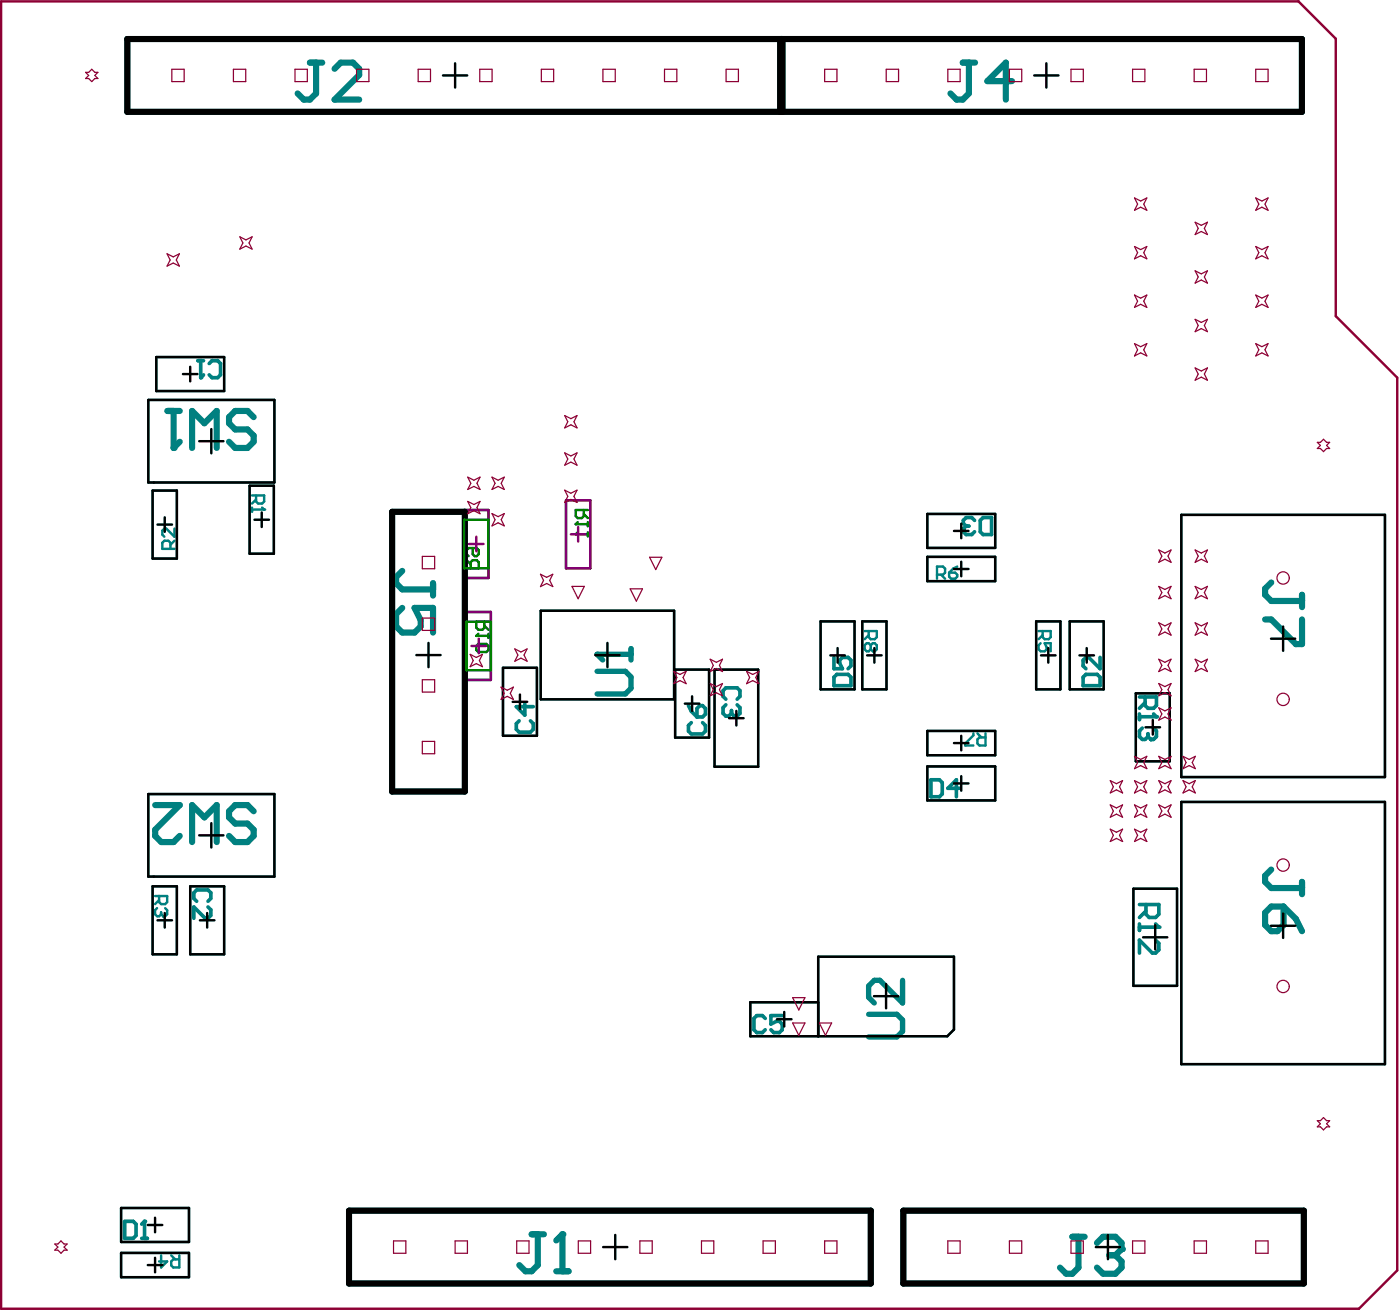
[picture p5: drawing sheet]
<svg xmlns="http://www.w3.org/2000/svg" width="192mm" height="180mm" viewBox="0 0 192 180" stroke-linecap="round" stroke-linejoin="round" font-family="sans-serif">
<path d="M63.7 70h3.4v9.3h-3.4zM77.7 68.7h3.4v9.3h-3.4zM79.1 71.9h1.6M80.2 70v.8l-.3 .3h-.6l-.2-.3v-.8h1.6M80.2 70.5l.5 .6M80.7 71.7v.5M64.1 84h3.3v9.3h-3.3z" fill="none" stroke="#008000" stroke-width=".33"/>
<circle cx="79.1" cy="71.9" r=".17" fill="#008000"/>
<path d="M79.1 73.3h1.6M79.3 71.7l-.2 .2M80.7 73v.6" fill="none" stroke="#008000" stroke-width=".33"/>
<circle cx="79.1" cy="73.3" r=".17" fill="#008000"/>
<path d="M64.1 78h1.6v-.8l-.2-.3h-.6l-.3 .3v.8M64.1 76.9l.5 .5M64.9 75.2v.8l.3 .3h.3l.2-.3v-.5l-.2-.3h-1.1l-.3 .3v.5l.3 .3M79.3 73l-.2 .3M65.4 87.3h1.7M66.5 85.3v.9l-.3 .2h-.5l-.3-.2v-.9h1.7M66.5 85.9l.6 .5M67.1 87v.5" fill="none" stroke="#008000" stroke-width=".33"/>
<circle cx="65.4" cy="87.3" r=".17" fill="#008000"/>
<path d="M65.7 87l-.3 .3M65.7 88.4h1.1l.3 .2v.6l-.3 .3h-1.1l-.3-.3v-.6z" fill="none" stroke="#008000" stroke-width=".33"/>
<path d="M17.5 5.4h161.3v10h-161.3zM107.1 5.4v10M107.5 5.4v10M53.9 70.2h9.9v38.4h-9.9zM47.9 166.1h71.7v10h-71.7zM124.1 166.1h55v10h-55z" fill="none" stroke="#008080" stroke-width=".83"/>
<g fill="none" stroke="#008080" stroke-width=".33">
<path d="M20.4 54.9h17.3v11.3h-17.3zM21.5 49h9.3v4.7h-9.3zM21 67.3h3.3v9.4h-3.3zM34.3 66.7h3.3v9.3h-3.3zM127.3 70.5h9.4v4.7h-9.4zM127.3 76.4h9.4v3.4h-9.4zM162.2 70.7h28v35.9h-28zM69.1 91.6h4.6v9.4h-4.6zM74.3 83.8h18.3v12.2h-18.3zM92.7 91.9h4.7v9.3h-4.7zM98.1 91.9h6v13.3h-6zM112.7 85.3h4.7v9.3h-4.7z"/>
<path d="M118.4 85.3h3.3v9.3h-3.3zM142.3 85.3h3.3v9.3h-3.3zM146.9 85.3h4.7v9.3h-4.7zM156 95.1h4.6v9.4h-4.6zM20.4 109h17.3v11.3h-17.3zM127.3 100.3h9.4v3.3h-9.4zM127.3 105.2h9.4v4.6h-9.4zM162.2 110.1h28v35.9h-28zM21 121.6h3.3v9.4h-3.3zM26.1 121.6h4.7v9.4h-4.7zM112.4 137.5h-9.4v4.7h27.1l.9-.9v-10h-18.6v10.9M155.7 122h5.9v13.3h-5.9z"/>
<path d="M16.6 165.8h9.4v4.6h-9.4zM16.6 171.9h9.4v3.4h-9.4z"/>
</g>
<g fill="none" stroke="#008080" stroke-width=".85">
<path d="M42.6 8.6h1.7M43.4 8.6v4.2l-.8 .9h-.9l-.8-.9M45.9 9.4l.9-.8h1.7l.8 .8v.9l-3.4 3.4h3.4M132.2 8.6h1.7M133.1 8.6v4.2l-.9 .9h-.8l-.9-.9M139 11.1h-3.4l2.5-2.5v5.1M23 56.4h1.7M23.8 56.4v5.1M34.8 57.2l-.8-.8h-1.7l-.8 .8v.9l.8 .8h1.7l.8 .9v.8l-.8 .9h-1.7l-.8-.9M26.4 61.5v-5.1l1.7 1.7 1.7-1.7v5.1M55.2 78.3l-.8 .9v.8l.8 .9h4.3M55.2 83.4l-.8 .9v1.7l.8 .8h1.7l.9-.8v-.9l-.9-1.7h2.6v3.4"/>
<path d="M59.5 80v1.7M21.3 110.5h3.4l-3.4 3.4v.8l.9 .9h1.6l.9-.9M26.4 115.6v-5.1l1.7 1.7 1.7-1.7v5.1M34.8 111.3l-.8-.8h-1.7l-.8 .8v.9l.8 .8h1.7l.8 .9v.8l-.8 .9h-1.7l-.8-.9"/>
</g>
<path d="M119.3 139.2h3.9l.8 .8v1.5l-.8 .8h-3.9M124 134.5v3.1l-3.2-3.1h-.7l-.8 .8v1.6l.8 .7" fill="none" stroke="#008080" stroke-width=".73"/>
<path d="M71.3 98.9l-.4 .4v.8l.4 .4h1.5l.4-.4v-.8l-.4-.4M72.1 96.6v1.5l-1.2-1.1h2.3" fill="none" stroke="#008080" stroke-width=".5"/>
<circle cx="23.8" cy="61.5" r=".42" fill="#008080"/>
<path d="M24.7 60.6l-.9 .9" fill="none" stroke="#008080" stroke-width=".85"/>
<path d="M156.5 95.6h2.3v1.2l-.4 .4h-.8l-.3-.4v-1.2M156.5 98v.8M156.5 98.4h2.3M157.3 96.4l-.8 .8" fill="none" stroke="#008080" stroke-width=".5"/>
<circle cx="158.8" cy="98.4" r=".25" fill="#008080"/>
<path d="M158.4 98l.4 .4M158.4 99.9l.4 .4v.8l-.4 .4h-.4" fill="none" stroke="#008080" stroke-width=".5"/>
<circle cx="158" cy="101.5" r=".25" fill="#008080"/>
<path d="M132.3 72.6v.4l.4 .4h.8l.3-.4M135 71h1.2v2.4h-1.2l-.4-.4v-1.6zM149.1 92.6h1.6l.4 .3v1.2h-2.4v-1.2zM151.1 90.2v1.6l-1.6-1.6h-.4l-.4 .4v.8l.4 .4M156.9 99.9l-.4 .4v.8l.4 .4h.4l.3-.4M157.6 101.1l.4 .4M157.6 100.7v.4" fill="none" stroke="#008080" stroke-width=".5"/>
<path d="M174.6 79.9l-.9 .9v.8l.9 .9h4.2M173.7 85h.9l3.4 3.4h.8v-3.4M178.8 81.6v1.7M174.6 119.3l-.9 .9v.8l.9 .9h4.2M174.6 124.4h1.7v2.5l-.9 .9h-.8l-.9-.9v-1.6zM176.3 124.4l1.7 1.7 .8 1.7M178.8 121v1.7" fill="none" stroke="#008080" stroke-width=".85"/>
<path d="M23.4 75.3v-.8l-.3-.3h-.5l-.3 .3v.8h1.7M24 72.5v1.2l-1.2-1.2h-.2l-.3 .3v.6l.3 .3M24 74.2l-.6 .6M128.7 78.9h.8l.3-.3v-.6l-.3-.2h-.8v1.6M129.2 78.9l.6 .5M130.3 78.6h.9l.3 .3v.2l-.3 .3h-.6l-.3-.3zM131.5 77.8l-.6 .2-.6 .6M142.6 86.6h1.7v.8l-.3 .3h-.5l-.3-.3v-.8M142.9 88.3l-.3 .3v.5l.3 .3h.6l.2-.3v-.3l-.2-.5h.8v1.1M143.2 87.2l-.6 .5" fill="none" stroke="#008080" stroke-width=".33"/>
<circle cx="132.3" cy="72.6" r=".25" fill="#008080"/>
<path d="M27.2 49.5h.8M27.6 49.5v2.3M28.7 49.9l.4-.4h.8l.4 .4v1.5l-.4 .4h-.8l-.4-.4M132.7 72.2l-.4 .4M132.7 72.2h.4M133.8 71.4l-.3-.4h-.8l-.4 .4v.4l.4 .4M114.5 90.2v1.6h1.2l-.4-.8v-.4l.4-.4h.8l.4 .4v.8l-.4 .4M114.9 92.6h1.6l.4 .3v1.2h-2.4v-1.2z" fill="none" stroke="#008080" stroke-width=".5"/>
<path d="M118.7 86.6h1.7v.8l-.3 .3h-.5l-.3-.3v-.8M119.3 87.2l-.6 .5M119.6 88.6l.3-.3h.2l.3 .3v.5l-.3 .3h-.2l-.3-.3M119.6 88.6l-.3-.3h-.3l-.3 .3v.5l.3 .3h.3l.3-.3M119.6 88.6v.5" fill="none" stroke="#008080" stroke-width=".33"/>
<circle cx="27.6" cy="51.8" r=".25" fill="#008080"/>
<path d="M28 51.4l-.4 .4" fill="none" stroke="#008080" stroke-width=".5"/>
<path d="M34.6 68h1.7v.8l-.3 .3h-.6l-.2-.3v-.8M34.6 69.7v.5M34.6 69.9h1.7M35.2 68.5l-.6 .6" fill="none" stroke="#008080" stroke-width=".33"/>
<circle cx="36.3" cy="69.9" r=".17" fill="#008080"/>
<path d="M36 69.7l.3 .2M21.3 123h1.7v.8l-.3 .3h-.6l-.3-.3v-.8M21.8 123.5l-.5 .6M22.7 124.6l.3 .3v.6l-.3 .2h-.3" fill="none" stroke="#008080" stroke-width=".33"/>
<circle cx="22.4" cy="125.7" r=".17" fill="#008080"/>
<path d="M21.6 124.6l-.3 .3v.6l.3 .2h.2l.3-.2M22.1 125.5l.3 .2M22.1 125.2v.3" fill="none" stroke="#008080" stroke-width=".33"/>
<path d="M27 123.7l-.4-.4v-.8l.4-.4h1.6l.4 .4v.8l-.4 .4M28.6 124.5l.4 .4v.7l-.4 .4h-.4l-1.6-1.5v1.5" fill="none" stroke="#008080" stroke-width=".5"/>
<path d="M82 92.1h3.9l.8 .8v1.6l-.8 .7h-3.9M82 89.8h4.7M86.7 89v1.6" fill="none" stroke="#008080" stroke-width=".73"/>
<circle cx="82" cy="89.8" r=".37" fill="#008080"/>
<path d="M82 89.8l.8 .8" fill="none" stroke="#008080" stroke-width=".73"/>
<path d="M94.5 96.8l.4 .8 .8 .8M94.9 99.2l-.4 .4v.7l.4 .4h1.6l.4-.4v-.7l-.4-.4M96.1 96.8h.4l.4 .4v.8l-.4 .4h-.8v-1.2zM99.7 96l-.4-.4v-.8l.4-.4h1.5l.4 .4v.8l-.4 .4M101.2 96.7l.4 .4v.8l-.4 .4h-.4" fill="none" stroke="#008080" stroke-width=".5"/>
<circle cx="100.8" cy="98.3" r=".25" fill="#008080"/>
<path d="M99.7 96.7l-.4 .4v.8l.4 .4h.4l.4-.4M100.5 97.9l.3 .4M100.5 97.5v.4M127.8 107h1.2l.4 .4v1.6l-.4 .3h-1.2zM131.7 108.2h-1.5l1.1-1.2v2.3M105.1 139.8l-.4-.4h-.8l-.4 .4v1.5l.4 .4h.8l.4-.4M107.4 139.4h-1.5v1.1l.7-.3h.4l.4 .3v.8l-.4 .4h-.7l-.4-.4M156.5 124.1h2.6v1.4l-.4 .4h-.9l-.4-.4v-1.4M156.5 126.8v.9M156.5 127.2h2.6M157.4 125l-.9 .9" fill="none" stroke="#008080" stroke-width=".5"/>
<path d="M133.7 100.6v.3l-1.1 1.1v.3h1.1M134.2 100.6l.6 .6M135.3 100.6v1.7h-.8l-.3-.3v-.5l.3-.3h.8" fill="none" stroke="#008080" stroke-width=".33"/>
<circle cx="159.1" cy="127.2" r=".25" fill="#008080"/>
<path d="M158.7 126.8l.4 .4M158.7 129l.4 .5v.9l-.4 .4h-.4l-1.8-1.8v1.8" fill="none" stroke="#008080" stroke-width=".5"/>
<path d="M147.3 169.7h1.7M148.1 169.7v4.3l-.8 .8h-.9l-.8-.8M150.6 170.6l.9-.9h1.7l.8 .9v.8" fill="none" stroke="#008080" stroke-width=".85"/>
<circle cx="154" cy="171.4" r=".42" fill="#008080"/>
<path d="M73 169.4h1.7M73.9 169.4v4.2l-.9 .9h-.8l-.9-.9M76.4 174.5h1.7M77.2 169.4v5.1M152.3 172.3h.9M153.2 172.3l.8 .8v.9l-.8 .8h-1.7l-.9-.8M154 171.4l-.8 .9" fill="none" stroke="#008080" stroke-width=".85"/>
<circle cx="77.2" cy="169.4" r=".42" fill="#008080"/>
<path d="M77.2 169.4l-.8 .8" fill="none" stroke="#008080" stroke-width=".85"/>
<path d="M17.1 167.6h1.2l.4 .4v1.6l-.4 .3h-1.2zM19.5 169.9h.7M19.8 167.6v2.3" fill="none" stroke="#008080" stroke-width=".5"/>
<circle cx="19.8" cy="167.6" r=".25" fill="#008080"/>
<path d="M19.8 167.6l-.3 .4" fill="none" stroke="#008080" stroke-width=".5"/>
<path d="M22.1 172.3v1.6l.9-.8h-1.2M23.5 172.3l.6 .5M24.6 172.3v1.6h-.8l-.3-.2v-.6l.3-.3h.8" fill="none" stroke="#008080" stroke-width=".33"/>
<path d="M63.7 70h3.4v9.3h-3.4zM64.4 74.7h2M65.4 73.7v2M77.7 68.7h3.4v9.3h-3.4zM78.4 73.3h2M79.4 72.3v2M64.1 84h3.3v9.3h-3.3zM64.7 88.7h2M65.7 87.7v1.9" fill="none" stroke="#800080" stroke-width=".33"/>
<path d="M17.5 5.4h161.3v10h-161.3zM107.1 5.4v10M107.5 5.4v10M53.9 70.2h9.9v38.4h-9.9zM47.9 166.1h71.7v10h-71.7zM124.1 166.1h55v10h-55z" fill="none" stroke="#000" stroke-width=".83"/>
<g fill="none" stroke="#000" stroke-width=".33">
<path d="M60.8 10.4h3.4M62.5 8.7v3.3M142 10.4h3.4M143.7 8.7v3.3M20.4 54.9h17.3v11.3h-17.3zM21.5 49h9.3v4.7h-9.3zM25.1 51.3h2M26.1 50.3v2M29 58.9v3.3M21 67.3h3.3v9.4h-3.3zM21.6 72h2M22.6 71v2"/>
<path d="M27.4 60.5h3.3M34.3 66.7h3.3v9.3h-3.3zM34.9 71.3h2M35.9 70.3v2M127.3 70.5h9.4v4.7h-9.4zM127.3 76.4h9.4v3.4h-9.4zM131 78.1h2M131 72.9h2M132 71.9v2M132 77.1v2M162.2 70.7h28v35.9h-28zM57.2 89.9h3.3"/>
<path d="M58.8 88.2v3.4M69.1 91.6h4.6v9.4h-4.6zM70.4 96.3h2M71.4 95.3v2M74.3 83.8h18.3v12.2h-18.3zM81.8 89.9h3.3M83.4 88.2v3.4M92.7 91.9h4.7v9.3h-4.7zM94 96.6h2M95 95.6v2M98.1 91.9h6v13.3h-6zM100.1 98.6h2"/>
<path d="M101.1 97.6v2M112.7 85.3h4.7v9.3h-4.7zM114 89.9h2M115 88.9v2M118.4 85.3h3.3v9.3h-3.3zM119.1 89.9h2M120.1 88.9v2M142.3 85.3h3.3v9.3h-3.3zM143 89.9h2M144 88.9v2M146.9 85.3h4.7v9.3h-4.7zM148.2 89.9h2"/>
<path d="M149.2 88.9v2M156 95.1h4.6v9.4h-4.6zM157.3 99.8h2M158.3 98.8v2M174.5 87.7h3.4M176.2 86v3.3M20.4 109h17.3v11.3h-17.3zM27.4 114.6h3.3M29 113v3.3M127.3 100.3h9.4v3.3h-9.4zM127.3 105.2h9.4v4.6h-9.4zM131 102h2"/>
<path d="M131 107.5h2M132 101v2M132 106.5v2M162.2 110.1h28v35.9h-28zM21 121.6h3.3v9.4h-3.3zM21.6 126.3h2M22.6 125.3v2M26.1 121.6h4.7v9.4h-4.7zM27.5 126.3h2M28.5 125.3v2M106.7 139.9h2M107.7 138.9v2"/>
<path d="M112.4 137.5h-9.4v4.7h27.1l.9-.9v-10h-18.6v10.9M120 136.7h3.4M121.7 135v3.4M155.7 122h5.9v13.3h-5.9zM157 128.6h3.3M158.6 127v3.3M174.5 127h3.4M176.2 125.4v3.3M16.6 165.8h9.4v4.6h-9.4zM16.6 171.9h9.4v3.4h-9.4zM20.3 168.1h2M20.3 173.6h2"/>
<path d="M21.3 167.1v2M21.3 172.6v2M82.8 171.1h3.4M84.5 169.5v3.3M150.5 171.1h3.3M152.2 169.5v3.3"/>
</g>
<path d="M63.7 71.3h3.4v6.7h-3.4zM64.1 85.3h3.3v6.7h-3.3z" fill="none" stroke="#008000" stroke-width=".33"/>
<path d="M.1 .2h178.2l5.1 5.1v38.1l8.5 8.4v122.5l-5.3 5.3h-186.5zM178.3 .2h.1" fill="none" stroke="#8d0034" stroke-width=".33"/>
<g fill="none" stroke="#8d0034" stroke-width=".17">
<path d="M11.8 9.9h.4l.4-.4 .4 .4h.4l-.4 .5 .4 .4h-.4l-.4 .4-.4-.4h-.4l.4-.4zM23.6 9.5h1.7v1.7h-1.7zM32.1 9.5h1.6v1.7h-1.6zM40.5 9.5h1.7v1.7h-1.7zM49 9.5h1.7v1.7h-1.7zM57.4 9.5h1.7v1.7h-1.7zM65.9 9.5h1.7v1.7h-1.7zM74.3 9.5h1.7v1.7h-1.7zM82.8 9.5h1.7v1.7h-1.7zM91.3 9.5h1.7v1.7h-1.7zM99.7 9.5h1.7v1.7h-1.7zM113.2 9.5h1.7v1.7h-1.7z"/>
<path d="M121.7 9.5h1.7v1.7h-1.7zM130.2 9.5h1.7v1.7h-1.7zM138.6 9.5h1.7v1.7h-1.7zM147.1 9.5h1.7v1.7h-1.7zM155.5 9.5h1.7v1.7h-1.7zM164 9.5h1.7v1.7h-1.7zM172.5 9.5h1.6v1.7h-1.6zM22.9 34.8l.9 .5 .8-.5-.4 .9 .4 .8-.8-.4-.9 .4 .5-.8zM32.9 32.5l.9 .4 .8-.4-.4 .8 .4 .9-.8-.4-.9 .4 .5-.9zM155.8 33.8l.9 .5 .8-.5-.4 .9 .4 .8-.8-.4-.9 .4 .4-.8zM155.8 27.2l.9 .4 .8-.4-.4 .8 .4 .9-.8-.5-.9 .5 .4-.9zM164.1 37.2l.9 .4 .8-.4-.4 .8 .4 .9-.8-.5-.9 .5 .5-.9z"/>
<path d="M164.1 30.5l.9 .4 .8-.4-.4 .8 .4 .9-.8-.4-.9 .4 .5-.9zM172.5 33.8l.8 .5 .8-.5-.4 .9 .4 .8-.8-.4-.8 .4 .4-.8zM172.5 27.2l.8 .4 .8-.4-.4 .8 .4 .9-.8-.5-.8 .5 .4-.9zM77.6 57l.8 .5 .8-.5-.4 .9 .4 .8-.8-.4-.8 .4 .4-.8zM155.8 40.5l.9 .4 .8-.4-.4 .8 .4 .9-.8-.4-.9 .4 .4-.9zM155.8 47.2l.9 .4 .8-.4-.4 .8 .4 .8-.8-.4-.9 .4 .4-.8zM164.1 43.8l.9 .4 .8-.4-.4 .9 .4 .8-.8-.4-.9 .4 .5-.8zM164.1 50.5l.9 .4 .8-.4-.4 .8 .4 .9-.8-.4-.9 .4 .5-.9zM172.5 40.5l.8 .4 .8-.4-.4 .8 .4 .9-.8-.4-.8 .4 .4-.9zM172.5 47.2l.8 .4 .8-.4-.4 .8 .4 .8-.8-.4-.8 .4 .4-.8zM58 76.4h1.7v1.7h-1.7zM64.2 68.8l.9 .4 .8-.4-.4 .9 .4 .8-.8-.4-.9 .4 .5-.8z"/>
<path d="M64.2 65.5l.9 .4 .8-.4-.4 .8 .4 .9-.8-.4-.9 .4 .5-.9zM67.6 70.5l.8 .4 .9-.4-.5 .8 .5 .9-.9-.5-.8 .5 .4-.9zM67.6 65.5l.8 .4 .9-.4-.5 .8 .5 .9-.9-.4-.8 .4 .4-.9zM74.2 78.8l.9 .4 .8-.4-.4 .9 .4 .8-.8-.4-.9 .4 .4-.8zM77.6 62.1l.8 .5 .8-.5-.4 .9 .4 .8-.8-.4-.8 .4 .4-.8zM77.6 67.3l.8 .4 .8-.4-.4 .8 .4 .9-.8-.5-.8 .5 .4-.9zM89.2 76.5h1.7l-.8 1.7zM159.1 75.5l.9 .4 .8-.4-.4 .8 .4 .9-.8-.5-.9 .5 .5-.9zM164.1 75.5l.9 .4 .8-.4-.4 .8 .4 .9-.8-.5-.9 .5 .5-.9zM180.9 60.7h.4l.5-.4 .4 .4h.4l-.4 .4 .4 .5h-.4l-.4 .4-.5-.4h-.4l.4-.5zM58 84.8h1.7v1.7h-1.7zM58 93.3h1.7v1.7h-1.7z"/>
<path d="M64.6 89.8l.8 .4 .9-.4-.5 .8 .5 .9-.9-.4-.8 .4 .4-.9zM68.8 94.3l.9 .4 .8-.4-.4 .8 .4 .9-.8-.4-.9 .4 .4-.9zM70.7 89.1l.8 .4 .9-.4-.4 .8 .4 .8-.9-.4-.8 .4 .4-.8zM78.6 80.5h1.6l-.8 1.7zM86.5 80.8h1.7l-.8 1.7zM92.5 92.1l.9 .5 .8-.5-.4 .9 .4 .8-.8-.4-.9 .4 .5-.8zM97.5 93.8l.9 .4 .8-.4-.4 .8 .4 .9-.8-.4-.9 .4 .5-.9zM97.5 90.5l.9 .4 .8-.4-.4 .8 .4 .9-.8-.5-.9 .5 .5-.9zM102.5 92.1l.9 .5 .8-.5-.4 .9 .4 .8-.8-.4-.9 .4 .5-.8zM159.1 97.1l.9 .5 .8-.5-.4 .9 .4 .8-.8-.4-.9 .4 .5-.8zM159.1 93.8l.9 .4 .8-.4-.4 .8 .4 .9-.8-.4-.9 .4 .5-.9zM159.1 90.5l.9 .4 .8-.4-.4 .8 .4 .9-.8-.5-.9 .5 .5-.9z"/>
<path d="M159.1 80.5l.9 .4 .8-.4-.4 .8 .4 .9-.8-.5-.9 .5 .5-.9zM159.1 85.5l.9 .4 .8-.4-.4 .8 .4 .9-.8-.5-.9 .5 .5-.9zM164.1 90.5l.9 .4 .8-.4-.4 .8 .4 .9-.8-.5-.9 .5 .5-.9zM164.1 85.5l.9 .4 .8-.4-.4 .8 .4 .9-.8-.5-.9 .5 .5-.9zM164.1 80.5l.9 .4 .8-.4-.4 .8 .4 .9-.8-.5-.9 .5 .5-.9zM58 101.7h1.7v1.7h-1.7zM152.5 110.5l.8 .4 .9-.4-.5 .8 .5 .9-.9-.5-.8 .5 .4-.9zM152.5 107.1l.8 .5 .9-.5-.5 .9 .5 .8-.9-.4-.8 .4 .4-.8zM152.5 113.8l.8 .4 .9-.4-.5 .8 .5 .9-.9-.4-.8 .4 .4-.9zM155.8 113.8l.9 .4 .8-.4-.4 .8 .4 .9-.8-.4-.9 .4 .4-.9zM155.8 110.5l.9 .4 .8-.4-.4 .8 .4 .9-.8-.5-.9 .5 .4-.9zM155.8 103.8l.9 .4 .8-.4-.4 .8 .4 .9-.8-.4-.9 .4 .4-.9z"/>
<path d="M155.8 107.1l.9 .5 .8-.5-.4 .9 .4 .8-.8-.4-.9 .4 .4-.8zM159.1 110.5l.9 .4 .8-.4-.4 .8 .4 .9-.8-.5-.9 .5 .5-.9zM159.1 107.1l.9 .5 .8-.5-.4 .9 .4 .8-.8-.4-.9 .4 .5-.8zM159.1 103.8l.9 .4 .8-.4-.4 .8 .4 .9-.8-.4-.9 .4 .5-.9zM162.5 103.8l.8 .4 .9-.4-.5 .8 .5 .9-.9-.4-.8 .4 .4-.9zM162.5 107.1l.8 .5 .9-.5-.5 .9 .5 .8-.9-.4-.8 .4 .4-.8zM108.9 136.9h1.6l-.8 1.7zM108.9 140.4h1.6l-.8 1.7zM112.5 140.4h1.7l-.8 1.7zM180.9 153.8h.4l.5-.4 .4 .4h.4l-.4 .4 .4 .4h-.4l-.4 .5-.5-.5h-.4l.4-.4zM7.5 170.7h.5l.4-.4 .4 .4h.4l-.4 .4 .4 .5h-.4l-.4 .4-.4-.4h-.5l.5-.5zM54 170.3h1.7v1.7h-1.7z"/>
<path d="M62.5 170.3h1.7v1.7h-1.7zM71 170.3h1.7v1.7h-1.7zM79.4 170.3h1.7v1.7h-1.7zM87.9 170.3h1.7v1.7h-1.7zM96.3 170.3h1.7v1.7h-1.7zM104.8 170.3h1.7v1.7h-1.7zM113.2 170.3h1.7v1.7h-1.7zM130.2 170.3h1.7v1.7h-1.7zM138.6 170.3h1.7v1.7h-1.7zM147.1 170.3h1.7v1.7h-1.7zM155.5 170.3h1.7v1.7h-1.7zM164 170.3h1.7v1.7h-1.7z"/>
<path d="M172.5 170.3h1.6v1.7h-1.6z"/>
<circle cx="176.2" cy="79.3" r=".85"/>
<circle cx="176.2" cy="96" r=".85"/>
<circle cx="176.2" cy="118.7" r=".85"/>
<circle cx="176.2" cy="135.4" r=".85"/>
</g>
</svg>
